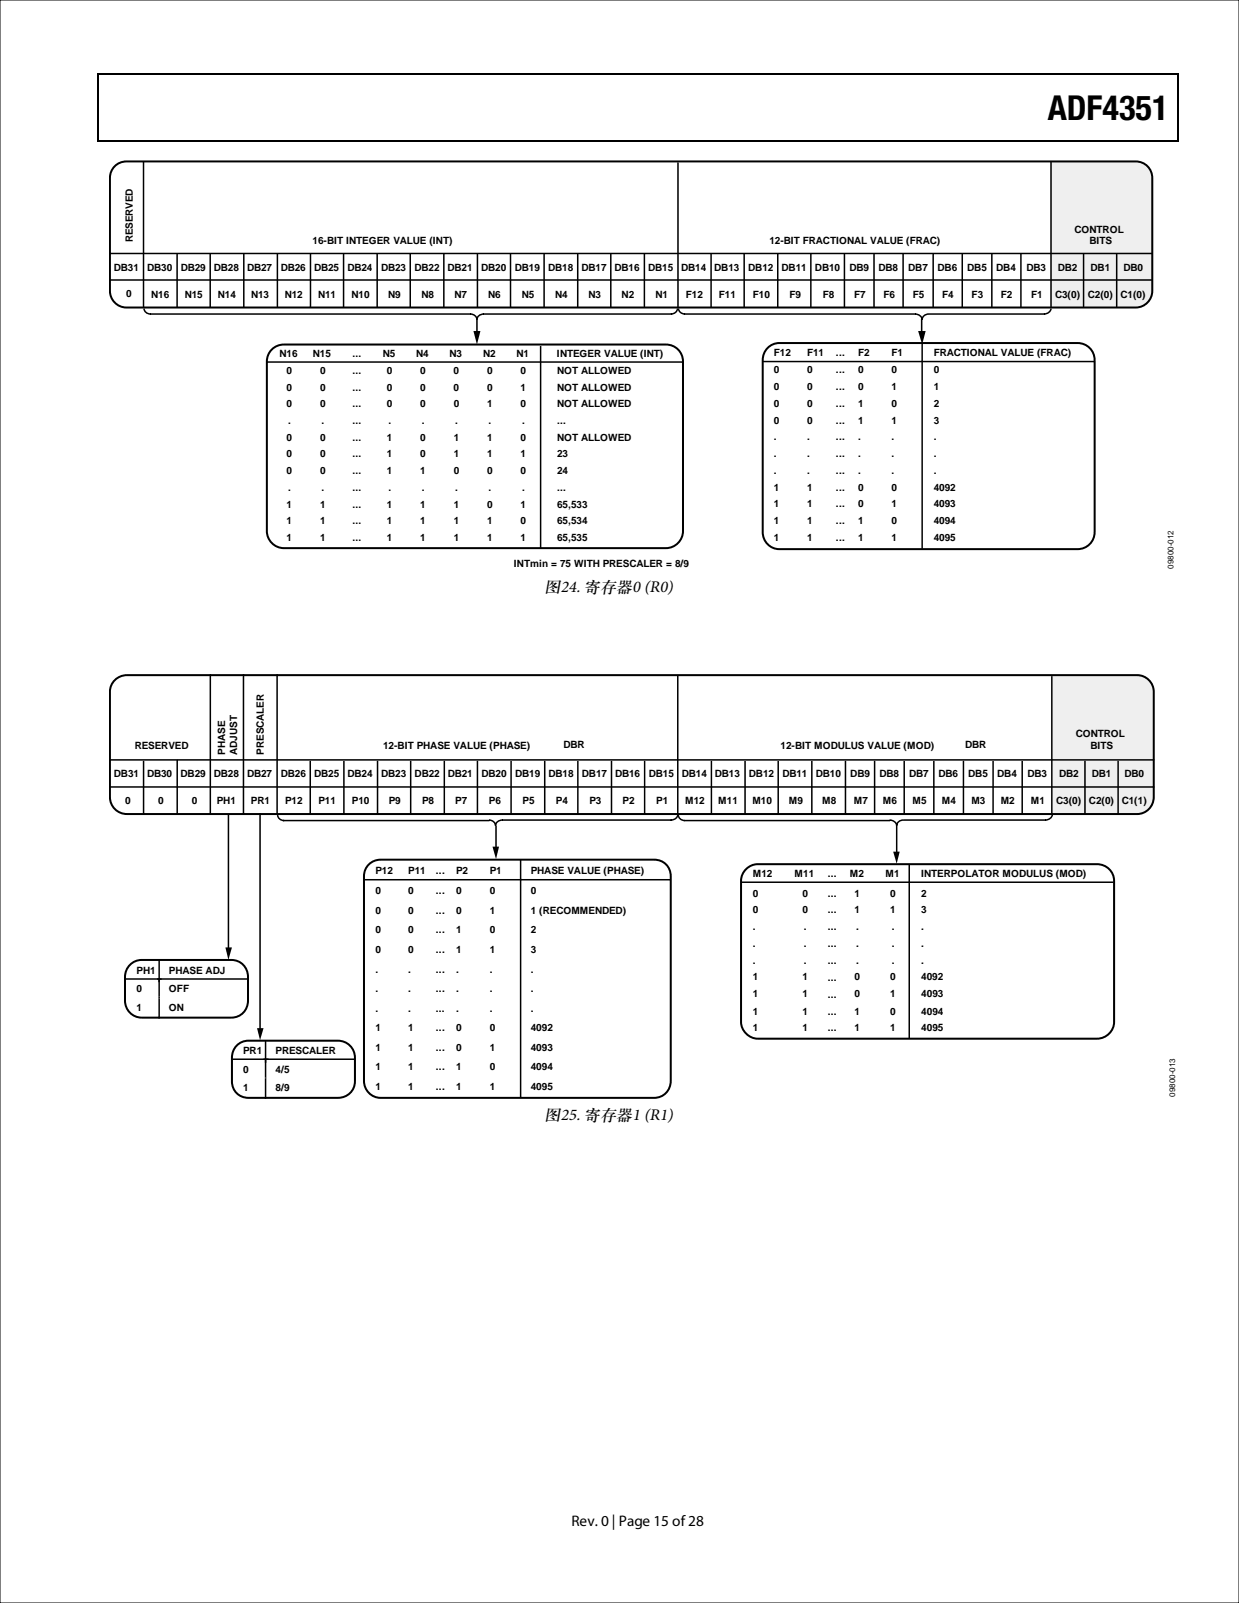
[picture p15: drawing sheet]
<svg xmlns="http://www.w3.org/2000/svg" width="216mm" height="279mm" viewBox="0 0 216 279" stroke-linecap="round" stroke-linejoin="round" font-family="sans-serif">
<defs><g id="words">
<text font-size="6" x="182.6" y="20.9">ADF4351</text>
<g font-size="2.9">
<text x="94.9" y="103.3">图24. 寄存器0 (R0)</text>
<text x="94.9" y="195.2">图25. 寄存器1 (R1)</text>
</g>
<text font-size="2.7" x="99.6" y="266">Rev. 0 | Page 15 of 28</text>
<g font-size="1.7">
<text x="187.2" y="40.6">CONTROL</text>
<text x="19.8" y="47.2">DB31</text>
<text x="23.2" y="42.2" transform="rotate(-90 23.2 42.2)">RESERVED</text>
<text x="25.6" y="47.2">DB30</text>
<text x="31.5" y="47.2">DB29</text>
<text x="37.3" y="47.2">DB28</text>
<text x="43" y="47.2">DB27</text>
<text x="48.9" y="47.2">DB26</text>
<text x="54.5" y="42.5">16-BIT INTEGER VALUE (INT)</text>
<text x="54.7" y="47.2">DB25</text>
<text x="60.5" y="47.2">DB24</text>
<text x="66.4" y="47.2">DB23</text>
<text x="72.2" y="47.2">DB22</text>
<text x="78" y="47.2">DB21</text>
<text x="83.8" y="47.2">DB20</text>
<text x="89.7" y="47.2">DB19</text>
<text x="95.5" y="47.2">DB18</text>
<text x="101.3" y="47.2">DB17</text>
<text x="107.1" y="47.2">DB16</text>
<text x="113" y="47.2">DB15</text>
<text x="118.7" y="47.2">DB14</text>
<text x="124.5" y="47.2">DB13</text>
<text x="130.4" y="47.2">DB12</text>
<text x="134.1" y="42.5">12-BIT FRACTIONAL VALUE (FRAC)</text>
<text x="136.2" y="47.2">DB11</text>
<text x="142" y="47.2">DB10</text>
<text x="148" y="47.2">DB9</text>
<text x="153.1" y="47.2">DB8</text>
<text x="158.3" y="47.2">DB7</text>
<text x="163.4" y="47.2">DB6</text>
<text x="168.6" y="47.2">DB5</text>
<text x="173.6" y="47.2">DB4</text>
<text x="178.9" y="47.2">DB3</text>
<text x="184.3" y="47.2">DB2</text>
<text x="189.8" y="42.5">BITS</text>
<text x="190" y="47.2">DB1</text>
<text x="195.7" y="47.2">DB0</text>
<text x="22" y="51.7">0</text>
<text x="26.3" y="51.9">N16</text>
<text x="32.2" y="51.9">N15</text>
<text x="38" y="51.9">N14</text>
<text x="43.8" y="51.9">N13</text>
<text x="49.6" y="51.9">N12</text>
<text x="55.4" y="51.9">N11</text>
<text x="61.2" y="51.9">N10</text>
<text x="67.6" y="51.9">N9</text>
<text x="73.5" y="51.9">N8</text>
<text x="79.2" y="51.9">N7</text>
<text x="85.1" y="51.9">N6</text>
<text x="90.9" y="51.9">N5</text>
<text x="96.8" y="51.9">N4</text>
<text x="102.6" y="51.9">N3</text>
<text x="108.3" y="51.9">N2</text>
<text x="114.2" y="51.9">N1</text>
<text x="119.5" y="51.9">F12</text>
<text x="125.3" y="51.9">F11</text>
<text x="131.2" y="51.9">F10</text>
<text x="137.6" y="51.9">F9</text>
<text x="143.4" y="51.9">F8</text>
<text x="148.9" y="51.9">F7</text>
<text x="153.9" y="51.9">F6</text>
<text x="159.1" y="51.9">F5</text>
<text x="164.2" y="51.9">F4</text>
<text x="169.3" y="51.9">F3</text>
<text x="174.4" y="51.9">F2</text>
<text x="179.7" y="51.9">F1</text>
<text x="183.9" y="51.9">C3(0)</text>
<text x="189.6" y="51.9">C2(0)</text>
<text x="195.3" y="51.9">C1(0)</text>
<text x="48.7" y="62.3">N16</text>
<text x="49.9" y="65.2">0</text>
<text x="54.5" y="62.3">N15</text>
<text x="55.8" y="65.2">0</text>
<text x="61.4" y="62.3">...</text>
<text x="61.4" y="65.2">...</text>
<text x="66.7" y="62.3">N5</text>
<text x="67.4" y="65.2">0</text>
<text x="72.5" y="62.3">N4</text>
<text x="73.2" y="65.2">0</text>
<text x="78.3" y="62.3">N3</text>
<text x="79.1" y="65.2">0</text>
<text x="84.2" y="62.3">N2</text>
<text x="84.9" y="65.2">0</text>
<text x="90" y="62.3">N1</text>
<text x="90.7" y="65.2">0</text>
<text x="97.1" y="62.3">INTEGER VALUE (INT)</text>
<text x="97.1" y="65.2">NOT ALLOWED</text>
<text x="134.8" y="62.1">F12</text>
<text x="134.8" y="65.1">0</text>
<text x="140.6" y="62.1">F11</text>
<text x="140.6" y="65.1">0</text>
<text x="145.7" y="62.1">...</text>
<text x="145.7" y="65.1">...</text>
<text x="149.5" y="65.1">0</text>
<text x="149.5" y="62.1">F2</text>
<text x="155.3" y="62.1">F1</text>
<text x="155.3" y="65.1">0</text>
<text x="162.7" y="62.1">FRACTIONAL VALUE (FRAC)</text>
<text x="162.7" y="65.1">0</text>
<text x="49.9" y="68.1">0</text>
<text x="49.9" y="71">0</text>
<text x="55.8" y="68.1">0</text>
<text x="55.8" y="71">0</text>
<text x="61.4" y="68.1">...</text>
<text x="61.4" y="71">...</text>
<text x="67.4" y="68.1">0</text>
<text x="67.4" y="71">0</text>
<text x="73.2" y="68.1">0</text>
<text x="73.2" y="71">0</text>
<text x="79.1" y="68.1">0</text>
<text x="79.1" y="71">0</text>
<text x="84.9" y="68.1">0</text>
<text x="84.9" y="71">1</text>
<text x="90.7" y="68.1">1</text>
<text x="90.7" y="71">0</text>
<text x="97.1" y="68.1">NOT ALLOWED</text>
<text x="97.1" y="71">NOT ALLOWED</text>
<text x="134.8" y="68">0</text>
<text x="134.8" y="70.9">0</text>
<text x="140.6" y="68">0</text>
<text x="140.6" y="70.9">0</text>
<text x="145.7" y="68">...</text>
<text x="145.7" y="70.9">...</text>
<text x="149.5" y="68">0</text>
<text x="149.5" y="70.9">1</text>
<text x="155.3" y="68">1</text>
<text x="155.3" y="70.9">0</text>
<text x="162.7" y="68">1</text>
<text x="162.7" y="70.9">2</text>
<text x="49.9" y="76.8">0</text>
<text x="50.2" y="73.9">.</text>
<text x="55.8" y="76.8">0</text>
<text x="56" y="73.9">.</text>
<text x="61.4" y="73.9">...</text>
<text x="61.4" y="76.8">...</text>
<text x="67.4" y="76.8">1</text>
<text x="67.7" y="73.9">.</text>
<text x="73.2" y="76.8">0</text>
<text x="73.5" y="73.9">.</text>
<text x="79.1" y="76.8">1</text>
<text x="79.3" y="73.9">.</text>
<text x="84.9" y="76.8">1</text>
<text x="85.1" y="73.9">.</text>
<text x="90.7" y="76.8">0</text>
<text x="91" y="73.9">.</text>
<text x="97.1" y="73.9">...</text>
<text x="97.1" y="76.8">NOT ALLOWED</text>
<text x="134.8" y="73.8">0</text>
<text x="134.8" y="76.8">.</text>
<text x="140.6" y="73.8">0</text>
<text x="140.6" y="76.8">.</text>
<text x="145.7" y="73.8">...</text>
<text x="145.7" y="76.8">...</text>
<text x="149.5" y="73.8">1</text>
<text x="149.5" y="76.8">.</text>
<text x="155.3" y="73.8">1</text>
<text x="155.3" y="76.8">.</text>
<text x="162.7" y="73.8">3</text>
<text x="162.7" y="76.8">.</text>
<text x="49.9" y="79.7">0</text>
<text x="49.9" y="82.7">0</text>
<text x="55.8" y="79.7">0</text>
<text x="55.8" y="82.7">0</text>
<text x="61.4" y="79.7">...</text>
<text x="61.4" y="82.7">...</text>
<text x="67.4" y="79.7">1</text>
<text x="67.4" y="82.7">1</text>
<text x="73.2" y="79.7">0</text>
<text x="73.2" y="82.7">1</text>
<text x="79.1" y="79.7">1</text>
<text x="79.1" y="82.7">0</text>
<text x="84.9" y="79.7">1</text>
<text x="84.9" y="82.7">0</text>
<text x="90.7" y="79.7">1</text>
<text x="90.7" y="82.7">0</text>
<text x="97.1" y="82.7">24</text>
<text x="97.1" y="79.7">23</text>
<text x="134.8" y="79.7">.</text>
<text x="134.8" y="82.6">.</text>
<text x="140.6" y="79.7">.</text>
<text x="140.6" y="82.6">.</text>
<text x="145.7" y="79.7">...</text>
<text x="145.7" y="82.6">...</text>
<text x="149.5" y="79.7">.</text>
<text x="149.5" y="82.6">.</text>
<text x="155.3" y="79.7">.</text>
<text x="155.3" y="82.6">.</text>
<text x="162.7" y="79.7">.</text>
<text x="162.7" y="82.6">.</text>
<text x="49.9" y="88.5">1</text>
<text x="50.2" y="85.6">.</text>
<text x="55.8" y="88.5">1</text>
<text x="56" y="85.6">.</text>
<text x="61.4" y="85.6">...</text>
<text x="61.4" y="88.5">...</text>
<text x="67.4" y="88.5">1</text>
<text x="67.7" y="85.6">.</text>
<text x="73.2" y="88.5">1</text>
<text x="73.5" y="85.6">.</text>
<text x="79.1" y="88.5">1</text>
<text x="79.3" y="85.6">.</text>
<text x="84.9" y="88.5">0</text>
<text x="85.2" y="85.6">.</text>
<text x="90.7" y="88.5">1</text>
<text x="91" y="85.6">.</text>
<text x="97.1" y="85.6">...</text>
<text x="97.1" y="88.5">65,533</text>
<text x="134.8" y="85.5">1</text>
<text x="134.8" y="88.5">1</text>
<text x="140.6" y="85.5">1</text>
<text x="140.6" y="88.5">1</text>
<text x="145.7" y="85.5">...</text>
<text x="145.7" y="88.5">...</text>
<text x="149.5" y="85.5">0</text>
<text x="149.5" y="88.5">0</text>
<text x="155.3" y="85.5">0</text>
<text x="155.3" y="88.5">1</text>
<text x="162.7" y="85.5">4092</text>
<text x="162.7" y="88.5">4093</text>
<text x="49.9" y="91.4">1</text>
<text x="49.9" y="94.3">1</text>
<text x="55.8" y="91.4">1</text>
<text x="55.8" y="94.3">1</text>
<text x="61.4" y="91.4">...</text>
<text x="61.4" y="94.3">...</text>
<text x="67.4" y="91.4">1</text>
<text x="67.4" y="94.3">1</text>
<text x="73.2" y="91.4">1</text>
<text x="73.2" y="94.3">1</text>
<text x="79.1" y="91.4">1</text>
<text x="79.1" y="94.3">1</text>
<text x="84.9" y="91.4">1</text>
<text x="84.9" y="94.3">1</text>
<text x="90.7" y="91.4">0</text>
<text x="90.7" y="94.3">1</text>
<text x="97.1" y="91.4">65,534</text>
<text x="97.1" y="94.3">65,535</text>
<text x="134.8" y="91.4">1</text>
<text x="134.8" y="94.3">1</text>
<text x="140.6" y="91.4">1</text>
<text x="140.6" y="94.3">1</text>
<text x="145.7" y="91.4">...</text>
<text x="145.7" y="94.3">...</text>
<text x="149.5" y="91.4">1</text>
<text x="149.5" y="94.3">1</text>
<text x="155.3" y="91.4">0</text>
<text x="155.3" y="94.3">1</text>
<text x="162.7" y="91.4">4094</text>
<text x="162.7" y="94.3">4095</text>
<text x="89.6" y="98.9">INTmin = 75 WITH PRESCALER = 8/9</text>
<text x="23.5" y="130.5">RESERVED</text>
<text x="39.2" y="131.5" transform="rotate(-90 39.2 131.5)">PHASE</text>
<text x="41.3" y="131.5" transform="rotate(-90 41.3 131.5)">ADJUST</text>
<text x="46" y="131.5" transform="rotate(-90 46 131.5)">PRESCALER</text>
<text x="66.7" y="130.5">12-BIT PHASE VALUE (PHASE)</text>
<text x="98.2" y="130.4">DBR</text>
<text x="136" y="130.5">12-BIT MODULUS VALUE (MOD)</text>
<text x="168.2" y="130.4">DBR</text>
<text x="187.4" y="128.5">CONTROL</text>
<text x="190" y="130.5">BITS</text>
<text x="19.9" y="135.5">DB31</text>
<text x="25.6" y="135.5">DB30</text>
<text x="31.5" y="135.5">DB29</text>
<text x="37.3" y="135.5">DB28</text>
<text x="43" y="135.5">DB27</text>
<text x="48.9" y="135.5">DB26</text>
<text x="54.7" y="135.5">DB25</text>
<text x="60.6" y="135.5">DB24</text>
<text x="66.4" y="135.5">DB23</text>
<text x="72.3" y="135.5">DB22</text>
<text x="78" y="135.5">DB21</text>
<text x="83.9" y="135.5">DB20</text>
<text x="89.8" y="135.5">DB19</text>
<text x="95.6" y="135.5">DB18</text>
<text x="101.4" y="135.5">DB17</text>
<text x="107.2" y="135.5">DB16</text>
<text x="113" y="135.5">DB15</text>
<text x="118.8" y="135.5">DB14</text>
<text x="124.6" y="135.5">DB13</text>
<text x="130.5" y="135.5">DB12</text>
<text x="136.3" y="135.5">DB11</text>
<text x="142.1" y="135.5">DB10</text>
<text x="148.2" y="135.5">DB9</text>
<text x="153.2" y="135.5">DB8</text>
<text x="158.4" y="135.5">DB7</text>
<text x="163.5" y="135.5">DB6</text>
<text x="168.7" y="135.5">DB5</text>
<text x="173.8" y="135.5">DB4</text>
<text x="179" y="135.5">DB3</text>
<text x="184.5" y="135.5">DB2</text>
<text x="190.2" y="135.5">DB1</text>
<text x="196" y="135.5">DB0</text>
<text x="21.8" y="140.2">0</text>
<text x="27.6" y="140.2">0</text>
<text x="33.4" y="140.2">0</text>
<text x="37.8" y="140.2">PH1</text>
<text x="43.7" y="140.2">PR1</text>
<text x="49.7" y="140.2">P12</text>
<text x="55.5" y="140.2">P11</text>
<text x="61.3" y="140.2">P10</text>
<text x="67.7" y="140.2">P9</text>
<text x="73.5" y="140.2">P8</text>
<text x="79.3" y="140.2">P7</text>
<text x="85.2" y="140.2">P6</text>
<text x="91.1" y="140.2">P5</text>
<text x="96.9" y="140.2">P4</text>
<text x="102.7" y="140.2">P3</text>
<text x="108.5" y="140.2">P2</text>
<text x="114.3" y="140.2">P1</text>
<text x="119.4" y="140.2">M12</text>
<text x="125.2" y="140.2">M11</text>
<text x="131.1" y="140.2">M10</text>
<text x="137.5" y="140.2">M9</text>
<text x="143.3" y="140.2">M8</text>
<text x="148.8" y="140.2">M7</text>
<text x="153.9" y="140.2">M6</text>
<text x="159" y="140.2">M5</text>
<text x="164.1" y="140.2">M4</text>
<text x="169.3" y="140.2">M3</text>
<text x="174.4" y="140.2">M2</text>
<text x="179.6" y="140.2">M1</text>
<text x="184" y="140.2">C3(0)</text>
<text x="189.8" y="140.2">C2(0)</text>
<text x="195.5" y="140.2">C1(1)</text>
<text x="65.4" y="152.4">P12</text>
<text x="65.4" y="155.9">0</text>
<text x="71.1" y="152.4">P11</text>
<text x="71.1" y="155.9">0</text>
<text x="76" y="152.4">...</text>
<text x="76" y="155.9">...</text>
<text x="79.5" y="152.4">P2</text>
<text x="79.5" y="155.9">0</text>
<text x="85.3" y="152.4">P1</text>
<text x="85.3" y="155.9">0</text>
<text x="92.5" y="152.4">PHASE VALUE (PHASE)</text>
<text x="92.5" y="155.9">0</text>
<text x="131.2" y="152.9">M12</text>
<text x="138.5" y="152.9">M11</text>
<text x="144.2" y="152.9">...</text>
<text x="148.1" y="152.9">M2</text>
<text x="154.3" y="152.9">M1</text>
<text x="160.5" y="152.9">INTERPOLATOR MODULUS (MOD)</text>
<text x="65.4" y="159.3">0</text>
<text x="71.1" y="159.3">0</text>
<text x="76" y="159.3">...</text>
<text x="79.5" y="159.3">0</text>
<text x="85.3" y="159.3">1</text>
<text x="92.5" y="159.3">1 (RECOMMENDED)</text>
<text x="131.2" y="156.3">0</text>
<text x="131.2" y="159.2">0</text>
<text x="139.8" y="156.3">0</text>
<text x="139.8" y="159.2">0</text>
<text x="144.2" y="156.3">...</text>
<text x="144.2" y="159.2">...</text>
<text x="148.9" y="156.3">1</text>
<text x="148.9" y="159.2">1</text>
<text x="155.1" y="156.3">0</text>
<text x="155.1" y="159.2">1</text>
<text x="160.5" y="156.3">2</text>
<text x="160.5" y="159.2">3</text>
<text x="65.4" y="162.7">0</text>
<text x="65.4" y="166.1">0</text>
<text x="71.1" y="162.7">0</text>
<text x="71.1" y="166.1">0</text>
<text x="76" y="162.7">...</text>
<text x="76" y="166.1">...</text>
<text x="79.5" y="162.7">1</text>
<text x="79.5" y="166.1">1</text>
<text x="85.3" y="162.7">0</text>
<text x="85.3" y="166.1">1</text>
<text x="92.5" y="162.7">2</text>
<text x="92.5" y="166.1">3</text>
<text x="131.2" y="162.1">.</text>
<text x="131.2" y="165">.</text>
<text x="131.2" y="168">.</text>
<text x="140.1" y="162.1">.</text>
<text x="140.1" y="165">.</text>
<text x="140.1" y="168">.</text>
<text x="144.2" y="162.1">...</text>
<text x="144.2" y="165.1">...</text>
<text x="149.2" y="162.1">.</text>
<text x="149.2" y="165">.</text>
<text x="149.2" y="168">.</text>
<text x="155.4" y="162.1">.</text>
<text x="155.4" y="165">.</text>
<text x="155.4" y="168">.</text>
<text x="160.5" y="162.1">.</text>
<text x="160.5" y="165">.</text>
<text x="160.5" y="168">.</text>
<text x="23.8" y="169.7">PH1</text>
<text x="23.8" y="172.9">0</text>
<text x="29.4" y="169.7">PHASE ADJ</text>
<text x="29.4" y="172.9">OFF</text>
<text x="65.4" y="169.5">.</text>
<text x="65.4" y="172.9">.</text>
<text x="71.1" y="169.5">.</text>
<text x="71.1" y="172.9">.</text>
<text x="76" y="169.5">...</text>
<text x="76" y="172.9">...</text>
<text x="79.5" y="169.5">.</text>
<text x="79.5" y="172.9">.</text>
<text x="85.3" y="169.5">.</text>
<text x="85.3" y="172.9">.</text>
<text x="92.5" y="169.5">.</text>
<text x="92.5" y="172.9">.</text>
<text x="131.2" y="170.9">1</text>
<text x="131.2" y="173.8">1</text>
<text x="139.8" y="170.9">1</text>
<text x="139.8" y="173.8">1</text>
<text x="144.2" y="168">...</text>
<text x="144.2" y="171">...</text>
<text x="144.2" y="173.9">...</text>
<text x="148.9" y="170.9">0</text>
<text x="148.9" y="173.8">0</text>
<text x="155.1" y="170.9">0</text>
<text x="155.1" y="173.8">1</text>
<text x="160.5" y="170.9">4092</text>
<text x="160.5" y="173.8">4093</text>
<text x="23.8" y="176.2">1</text>
<text x="29.4" y="176.2">ON</text>
<text x="65.4" y="176.3">.</text>
<text x="65.4" y="179.7">1</text>
<text x="71.1" y="176.3">.</text>
<text x="71.1" y="179.7">1</text>
<text x="76" y="176.3">...</text>
<text x="76" y="179.7">...</text>
<text x="79.5" y="179.7">0</text>
<text x="79.5" y="176.3">.</text>
<text x="85.3" y="176.3">.</text>
<text x="85.3" y="179.7">0</text>
<text x="92.5" y="176.3">.</text>
<text x="92.5" y="179.7">4092</text>
<text x="131.2" y="176.9">1</text>
<text x="131.2" y="179.8">1</text>
<text x="139.8" y="176.9">1</text>
<text x="139.8" y="179.8">1</text>
<text x="144.2" y="176.8">...</text>
<text x="144.2" y="179.8">...</text>
<text x="148.9" y="176.9">1</text>
<text x="148.9" y="179.8">1</text>
<text x="155.1" y="176.9">0</text>
<text x="155.1" y="179.8">1</text>
<text x="160.5" y="176.9">4094</text>
<text x="160.5" y="179.8">4095</text>
<text x="42.4" y="183.7">PR1</text>
<text x="48" y="183.7">PRESCALER</text>
<text x="65.4" y="183.1">1</text>
<text x="71.1" y="183.1">1</text>
<text x="76" y="183.1">...</text>
<text x="79.5" y="183.1">0</text>
<text x="85.3" y="183.1">1</text>
<text x="92.5" y="183.1">4093</text>
<text x="42.4" y="187">0</text>
<text x="42.4" y="190.2">1</text>
<text x="48" y="187">4/5</text>
<text x="48" y="190.2">8/9</text>
<text x="65.4" y="186.5">1</text>
<text x="65.4" y="190">1</text>
<text x="71.1" y="186.5">1</text>
<text x="71.1" y="190">1</text>
<text x="76" y="186.5">...</text>
<text x="76" y="190">...</text>
<text x="79.5" y="186.5">1</text>
<text x="79.5" y="190">1</text>
<text x="85.3" y="186.5">0</text>
<text x="85.3" y="190">1</text>
<text x="92.5" y="186.5">4094</text>
<text x="92.5" y="190">4095</text>
</g>
<g font-size="1.4">
<text x="204.5" y="99.1" transform="rotate(-90 204.5 99.1)">09800-012</text>
<text x="204.8" y="191.2" transform="rotate(-90 204.8 191.2)">09800-013</text>
</g>
</g></defs>
<path d="M16.9 12.7h.2v1h-.2zM16.9 12.7h.2v.3h-.2zM82.5 12.7h.3v.3h-.3zM205.1 12.7h.3v1h-.3zM205.1 12.7h.3v.3h-.3zM16.9 24.4h.2v.2h-.2zM82.3 24.4h.2v.2h-.2zM205.1 24.4h.3v.2h-.3z" fill="#000"/>
<path d="M17 13.7v10.7M17.1 12.8h65.4M82.8 12.8h122.3M205.2 13.7v10.7M17.1 24.5h188" fill="none" stroke="#000" stroke-width=".25"/>
<path d="M47.1 61.2a2.96 2.96 0 0 1 2.4-1.1h66.5a2.94 2.94 0 0 1 3 2.9v29.6a3 3 0 0 1-3 2.9h-66.5a3 3 0 0 1-3-2.9v-29.6l.1-.7zM134 60.4l1.1-.5 .7-.1h52a2.94 2.94 0 0 1 2.9 3v29.9a2.94 2.94 0 0 1-2.9 3h-52a2.92 2.92 0 0 1-2.9-3v-29.9a2.98 2.98 0 0 1 1.1-2.4z" fill="none" stroke="#000" stroke-width=".35"/>
<path d="M160.7 59.9v35.7M94.2 60.3v35.2M132.8 63h57.9" fill="none" stroke="#000" stroke-width=".26"/>
<g fill="#efefef">
<path d="M183.1 28.3h5.8v25.3h-5.8z"/>
<path d="M184.1 29.4a2.99 2.99 0 0 1 2.4-1.1h11.4a2.85 2.85 0 0 1 2.9 2.9v19.4a2.85 2.85 0 0 1-2.9 2.9h-11.4a2.93 2.93 0 0 1-3-2.9v-19.4l.1-.7z"/>
</g>
<g fill="none" stroke="#000" stroke-width=".26">
<path d="M25 28.1v25.6M118.1 28.3v25.4M183.1 28.2v25.5M19.1 48.8h181.8M19.2 44.2h181.7M25.1 53.8a1.05 1.05 0 0 0 1.1 .9M26.1 54.7h56M30.9 44.3v9.4M36.6 44.3v9.4M42.5 44.3v9.4M48.3 44.2v9.5M54.1 44.3v9.4"/>
<path d="M59.9 44.3v9.4M65.7 44.3v9.4M71.5 44.3v9.4M77.3 44.3v9.4M82 54.7a1.09 1.09 0 0 1 1.1 1 1.08 1.08 0 0 1 1.2-1M83.1 55.3v2.8M83.2 44.3v9.4M84.2 54.7h32.8M89 44.3v9.4M94.8 44.3v9.4M100.7 44.3v9.4M106.4 44.3v9.4"/>
<path d="M112.3 44.3v9.4M118.1 53.8a1.05 1.05 0 0 1-1.2 .9M118.2 53.8a1.05 1.05 0 0 0 1.2 .9M119.2 54.7h40.4M123.9 44.3v9.4M129.7 44.3v9.4M135.5 44.3v9.4M141.3 44.3v9.4M147.1 44.3v9.4M152.3 44.3v9.4M157.4 44.3v9.4M159.5 54.7a1.2 1.2 0 0 1 1.2 1 1.05 1.05 0 0 1 1.1-1h20.2"/>
<path d="M160.6 55.6v2.5M162.6 44.3v9.4M167.7 44.3v9.4M172.8 44.3v9.4M177.9 44.3v9.4M183.1 53.8a1.13 1.13 0 0 1-1.2 .9M188.8 44.3v9.4M194.6 44.3v9.4M46.5 63.1h72.4M63.4 153.3h53.5M86.4 143.9v4.5M90.7 149.8v41.5"/>
</g>
<path d="M20.2 28.8l1.2-.6 .6-.1h175.9a2.85 2.85 0 0 1 2.9 2.9v19.7a2.91 2.91 0 0 1-2.9 2.9h-175.9a2.9 2.9 0 0 1-2.8-2.9v-19.7a2.87 2.87 0 0 1 1-2.2zM64.1 150.9a2.89 2.89 0 0 1 2.2-1.1h47.7a2.8 2.8 0 0 1 2.9 2.9v35.7a2.88 2.88 0 0 1-2.9 3h-47.7a2.92 2.92 0 0 1-2.9-3v-35.7l.1-.7z" fill="none" stroke="#000" stroke-width=".35"/>
<path d="M82.5 57.7h1.2l-.6 2.4zM160 57.7h1.3l-.6 2.4zM85.8 147.6h1.2l-.6 2.2z" fill="#000"/>
<g fill="#efefef">
<path d="M183.3 117.5h5.8v24.4h-5.8z"/>
<path d="M185.9 118.6a2.89 2.89 0 0 1 2.3-1.1h10a2.91 2.91 0 0 1 2.8 2.9v18.5a2.94 2.94 0 0 1-2.8 3h-10a2.92 2.92 0 0 1-2.9-3v-18.5l.1-.7z"/>
</g>
<g fill="none" stroke="#000" stroke-width=".26">
<path d="M36.7 117.5v24.5M42.4 117.5v24.5M48.3 117.5v24.5M118.1 117.7v24.3a1.08 1.08 0 0 1-1.2 .9M183.3 117.9v24.1M19 132.4h182.1M19 137.2h182.1M25 132.6v9.4M30.9 132.4v9.6M54.1 132.6v9.4M59.9 132.6v9.4M65.8 132.6v9.4"/>
<path d="M71.6 132.6v9.4M77.4 132.6v9.4M83.2 132.6v9.4M89.1 132.6v9.4M94.9 132.6v9.4M100.7 132.6v9.4M106.6 132.6v9.4M112.3 132.6v9.4M124 132.6v9.4M129.8 132.6v9.4M135.6 132.6v9.4M141.5 132.6v9.4"/>
<path d="M147.3 132.6v9.4M152.4 132.6v9.4M157.6 132.6v9.4M162.7 132.6v9.4M167.9 132.6v9.4M173 132.6v9.4M178.1 132.6v9.4M189.1 132.6v9.4M194.8 132.6v9.4M39.8 141.9v23.5M45.3 141.8v37.7M48.4 142.1a1.05 1.05 0 0 0 1.1 .9"/>
<path d="M49.3 143h36M85.2 142.9a1.09 1.09 0 0 1 1.1 1 1.08 1.08 0 0 1 1.3-1M87.5 142.9h29.6M118.2 142.1a1.05 1.05 0 0 0 1.1 .9M119.2 143h35.9M129.1 153.8h64.9M155 142.9a1.2 1.2 0 0 1 1.3 1 1.05 1.05 0 0 1 1.1-1h24.8M156.3 143.7v4.9M158.4 150.6v30.4M183.4 142a1.13 1.13 0 0 1-1.3 .9M22 170.6h21.2M27.7 167.3v10.2"/>
<path d="M40.5 184.6h21.4M46.3 181.4v10.1"/>
</g>
<path d="M19.8 118.8a3 3 0 0 1 2.3-1.1h176.1a2.91 2.91 0 0 1 2.8 2.9v18.3a2.94 2.94 0 0 1-2.8 3h-176.1a2.95 2.95 0 0 1-2.9-3v-18.3v-.7zM129.8 151.7a2.94 2.94 0 0 1 2.2-1.1h59.2a2.94 2.94 0 0 1 2.9 2.9v24.7a2.98 2.98 0 0 1-2.9 2.8h-59.2a3 3 0 0 1-2.9-2.8v-24.7l.1-.6zM22.9 168l1.1-.6 .7-.1h15.6a2.87 2.87 0 0 1 2.9 3v4.1a2.88 2.88 0 0 1-2.9 3h-15.6a2.92 2.92 0 0 1-2.9-3v-4.1a2.99 2.99 0 0 1 1.1-2.3zM41.5 182l1.1-.5 .7-.1h15.6a2.95 2.95 0 0 1 3 3v4.1a2.87 2.87 0 0 1-3 2.9h-15.6a2.81 2.81 0 0 1-2.9-2.9v-4.1a2.99 2.99 0 0 1 1.1-2.4z" fill="none" stroke="#000" stroke-width=".35"/>
<path d="M155.6 148.4h1.2l-.5 2.1zM39.3 165.1h1.1l-.6 2.2zM44.8 179.2h1.1l-.6 2.1z" fill="#000"/>
<path d="M0 0h215.9v279.4h-215.9z" fill="none" stroke="#000" stroke-width=".17"/>
<use href="#words"/>
</svg>
